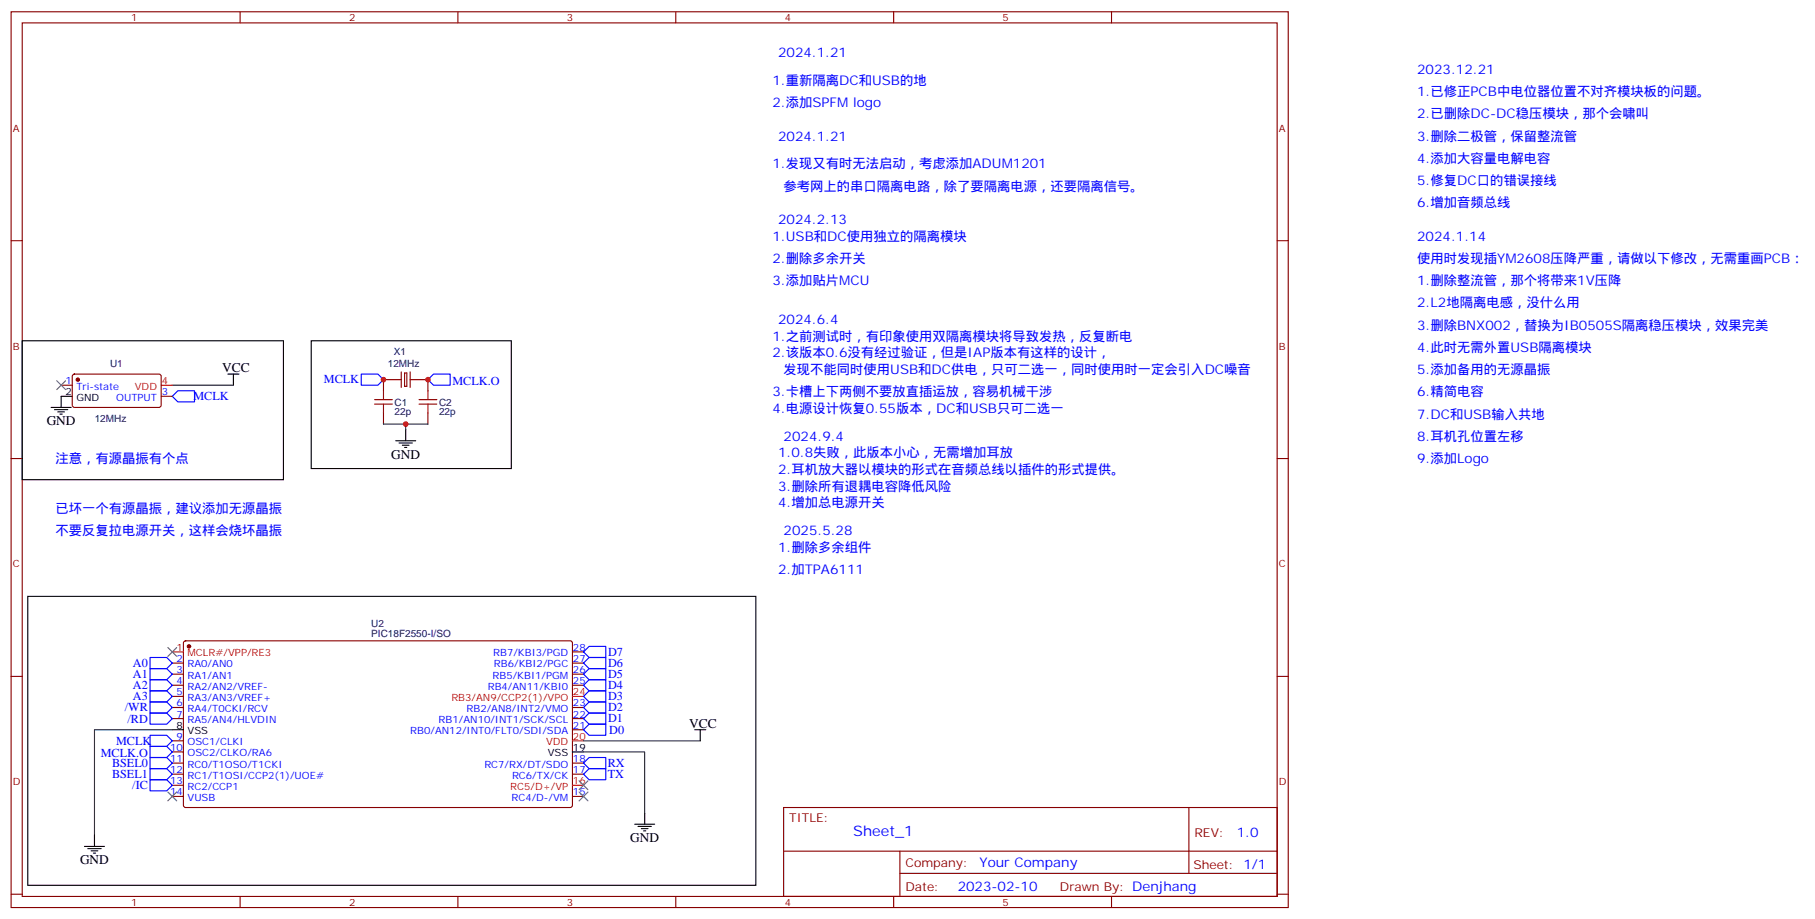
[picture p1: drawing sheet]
<svg xmlns="http://www.w3.org/2000/svg" width="576mm" height="292mm" viewBox="0 0 576 292" stroke-linecap="round" stroke-linejoin="round" font-family="sans-serif">
<defs><g id="words">
<text font-size="4.6" fill="#00f" x="270.8" y="265.4">Sheet_1</text>
<g font-size="4.2" fill="#00f">
<text x="246.9" y="18.2">2024.1.21</text>
<text x="449.8" y="23.5">2023.12.21</text>
<text x="245.2" y="27">1.重新隔离DC和USB的地</text>
<text x="245.2" y="34.1">2.添加SPFM logo</text>
<text x="449.8" y="30.6">1.已修正PCB中电位器位置不对齐模块板的问题。</text>
<text x="449.8" y="37.6">2.已删除DC-DC稳压模块，那个会啸叫</text>
<text x="246.9" y="44.7">2024.1.21</text>
<text x="449.8" y="44.7">3.删除二极管，保留整流管</text>
<text x="245.2" y="53.5">1.发现又有时无法启动，考虑添加ADUM1201</text>
<text x="449.8" y="51.7">4.添加大容量电解电容</text>
<text x="449.8" y="58.8">5.修复DC口的错误接线</text>
<text x="248.7" y="60.5">参考网上的串口隔离电路，除了要隔离电源，还要隔离信号。</text>
<text x="449.8" y="65.8">6.增加音频总线</text>
<text x="246.9" y="71.1">2024.2.13</text>
<text x="245.2" y="76.4">1.USB和DC使用独立的隔离模块</text>
<text x="449.8" y="76.4">2024.1.14</text>
<text x="245.2" y="83.5">2.删除多余开关</text>
<text x="449.8" y="83.5">使用时发现插YM2608压降严重，请做以下修改，无需重画PCB：</text>
<text x="245.2" y="90.5">3.添加贴片MCU</text>
<text x="449.8" y="90.5">1.删除整流管，那个将带来1V压降</text>
<text x="449.8" y="97.6">2.L2地隔离电感，没什么用</text>
<text x="246.9" y="102.9">2024.6.4</text>
<text x="449.8" y="104.6">3.删除BNX002，替换为IB0505S隔离稳压模块，效果完美</text>
<text x="245.2" y="108.2">1.之前测试时，有印象使用双隔离模块将导致发热，反复断电</text>
<text x="245.2" y="113.5">2.该版本0.6没有经过验证，但是IAP版本有这样的设计，</text>
<text x="449.8" y="111.7">4.此时无需外置USB隔离模块</text>
<text x="248.7" y="118.7">发现不能同时使用USB和DC供电，只可二选一，同时使用时一定会引入DC噪音</text>
<text x="449.8" y="118.7">5.添加备用的无源晶振</text>
<text x="245.2" y="125.8">3.卡槽上下两侧不要放直插运放，容易机械干涉</text>
<text x="449.8" y="125.8">6.精简电容</text>
<text x="245.2" y="131.1">4.电源设计恢复0.55版本，DC和USB只可二选一</text>
<text x="449.8" y="132.9">7.DC和USB输入共地</text>
<text x="248.7" y="139.9">2024.9.4</text>
<text x="449.8" y="139.9">8.耳机孔位置左移</text>
<text x="17.6" y="147">注意，有源晶振有个点</text>
<text x="246.9" y="145.2">1.0.8失败，此版本小心，无需增加耳放</text>
<text x="449.8" y="147">9.添加Logo</text>
<text x="246.9" y="150.5">2.耳机放大器以模块的形式在音频总线以插件的形式提供。</text>
<text x="246.9" y="155.8">3.删除所有退耦电容降低风险</text>
<text x="246.9" y="161.1">4.增加总电源开关</text>
<text x="17.6" y="162.8">已坏一个有源晶振，建议添加无源晶振</text>
<text x="17.6" y="169.9">不要反复拉电源开关，这样会烧坏晶振</text>
<text x="248.7" y="169.9">2025.5.28</text>
<text x="246.9" y="175.2">1.删除多余组件</text>
<text x="246.9" y="182.2">2.加TPA6111</text>
<text x="392.5" y="265.6">1.0</text>
<text x="310.9" y="275.2">Your Company</text>
<text x="304" y="283">2023-02-10</text>
</g>
<g font-size="4.2">
<text x="70.6" y="118">VCC</text>
<text x="14.8" y="135">GND</text>
<text x="124.2" y="145.6">GND</text>
<text x="218.7" y="230.9">VCC</text>
<text x="200" y="267.3">GND</text>
<text x="25.4" y="274.3">GND</text>
</g>
<g font-size="3.9" fill="#00f">
<text x="102.8" y="121.7">MCLK</text>
<text x="143.6" y="122.1">MCLK.O</text>
<text x="61.4" y="127.1">MCLK</text>
<text x="193" y="208.1">D7</text>
<text x="42.2" y="215.2">A1</text>
<text x="42.2" y="211.7">A0</text>
<text x="193" y="211.6">D6</text>
<text x="193" y="215.2">D5</text>
<text x="42.2" y="218.7">A2</text>
<text x="193" y="218.7">D4</text>
<text x="39.6" y="225.8">/WR</text>
<text x="42.2" y="222.2">A3</text>
<text x="193" y="222.2">D3</text>
<text x="193" y="225.7">D2</text>
<text x="40.5" y="229.4">/RD</text>
<text x="193" y="229.3">D1</text>
<text x="193.4" y="232.9">D0</text>
<text x="36.8" y="236.5">MCLK</text>
<text x="32" y="240.3">MCLK.O</text>
<text x="35.5" y="243.5">BSEL0</text>
<text x="192.9" y="243.5">RX</text>
<text x="35.5" y="247">BSEL1</text>
<text x="42" y="250.5">/IC</text>
<text x="192.9" y="247">TX</text>
</g>
<g font-size="3.9" fill="#800">
<text x="250.5" y="260.9">TITLE:</text>
<text x="379.1" y="265.6">REV:</text>
<text x="287.4" y="275.1">Company:</text>
<text x="378.7" y="275.7">Sheet: 1/1</text>
<text x="287.4" y="282.8">Date:</text>
<text x="336.4" y="282.9">Drawn By: Denjhang</text>
</g>
<g font-size="3.2" fill="#800">
<text x="41.6" y="6.7">1</text>
<text x="110.8" y="6.7">2</text>
<text x="179.9" y="6.7">3</text>
<text x="249.1" y="6.7">4</text>
<text x="318.2" y="6.7">5</text>
<text x="4.1" y="41.8">A</text>
<text x="405.9" y="41.8">A</text>
<text x="4.1" y="111">B</text>
<text x="405.9" y="111">B</text>
<text x="4.1" y="180.1">C</text>
<text x="405.9" y="180.1">C</text>
<text x="4.1" y="249.3">D</text>
<text x="405.9" y="249.3">D</text>
<text x="41.6" y="287.5">1</text>
<text x="110.8" y="287.5">2</text>
<text x="179.9" y="287.5">3</text>
<text x="249.1" y="287.5">4</text>
<text x="318.2" y="287.5">5</text>
</g>
<g font-size="3.2" fill="#000080">
<text x="125" y="112.8">X1</text>
<text x="34.9" y="116.4">U1</text>
<text x="123.1" y="116.4">12MHz</text>
<text x="125.2" y="131.9">22p</text>
<text x="125.2" y="128.7">C1</text>
<text x="139.3" y="131.9">22p</text>
<text x="139.3" y="128.7">C2</text>
<text x="30.1" y="134">12MHz</text>
<text x="117.8" y="202.3">PIC18F2550-I/SO</text>
<text x="117.8" y="199">U2</text>
</g>
<g font-size="3.2">
<text x="20.7" y="125.4">2</text>
<text x="24.2" y="127.2">GND</text>
<text x="56" y="231.3">8</text>
<text x="59.5" y="233">VSS</text>
<text x="181.9" y="238.3">19</text>
<text x="173.9" y="240.1">VSS</text>
</g>
<g font-size="3.2" fill="#00f">
<text x="20.7" y="121.9">1</text>
<text x="24.2" y="123.7">Tri-state</text>
<text x="51.3" y="125.4">3</text>
<text x="36.9" y="127.2">OUTPUT</text>
<text x="156.6" y="208.4">RB7/KBI3/PGD</text>
<text x="181.9" y="206.6">28</text>
<text x="56" y="210.1">2</text>
<text x="56" y="213.6">3</text>
<text x="59.5" y="211.9">RA0/AN0</text>
<text x="59.5" y="215.4">RA1/AN1</text>
<text x="156.3" y="215.4">RB5/KBI1/PGM</text>
<text x="156.8" y="211.9">RB6/KBI2/PGC</text>
<text x="181.9" y="213.6">26</text>
<text x="181.9" y="210.1">27</text>
<text x="56" y="217.2">4</text>
<text x="56" y="220.7">5</text>
<text x="59.5" y="218.9">RA2/AN2/VREF-</text>
<text x="154.8" y="218.9">RB4/AN11/KBI0</text>
<text x="181.9" y="217.2">25</text>
<text x="56" y="224.2">6</text>
<text x="56" y="227.8">7</text>
<text x="59.5" y="222.5">RA3/AN3/VREF+</text>
<text x="59.5" y="226">RA4/T0CKI/RCV</text>
<text x="148.1" y="226">RB2/AN8/INT2/VMO</text>
<text x="181.9" y="227.8">22</text>
<text x="181.9" y="224.2">23</text>
<text x="59.5" y="229.5">RA5/AN4/HLVDIN</text>
<text x="130.2" y="233">RB0/AN12/INT0/FLT0/SDI/SDA</text>
<text x="139.2" y="229.5">RB1/AN10/INT1/SCK/SCL</text>
<text x="181.9" y="231.3">21</text>
<text x="54" y="238.3">10</text>
<text x="56" y="234.8">9</text>
<text x="59.5" y="236.6">OSC1/CLKI</text>
<text x="54" y="241.9">11</text>
<text x="54" y="245.4">12</text>
<text x="59.5" y="240.1">OSC2/CLKO/RA6</text>
<text x="59.5" y="243.6">RC0/T1OSO/T1CKI</text>
<text x="153.7" y="243.6">RC7/RX/DT/SDO</text>
<text x="181.9" y="245.4">17</text>
<text x="181.9" y="241.9">18</text>
<text x="54" y="248.9">13</text>
<text x="59.5" y="247.2">RC1/T1OSI/CCP2(1)/UOE#</text>
<text x="59.5" y="250.7">RC2/CCP1</text>
<text x="162.5" y="247.2">RC6/TX/CK</text>
<text x="54" y="252.4">14</text>
<text x="59.5" y="254.2">VUSB</text>
<text x="162.3" y="254.2">RC4/D-/VM</text>
<text x="181.9" y="252.4">15</text>
</g>
<g font-size="3.2" fill="#f00">
<text x="42.8" y="123.7">VDD</text>
<text x="51.3" y="121.9">4</text>
<text x="56" y="206.6">1</text>
<text x="59.5" y="208.4">MCLR#/VPP/RE3</text>
<text x="181.9" y="220.7">24</text>
<text x="143.2" y="222.5">RB3/AN9/CCP2(1)/VPO</text>
<text x="173.3" y="236.6">VDD</text>
<text x="181.9" y="234.8">20</text>
<text x="161.9" y="250.7">RC5/D+/VP</text>
<text x="181.9" y="248.9">16</text>
</g>
</g></defs>
<g fill="none" stroke="#870000" stroke-width=".35">
<path d="M3.5 3.7h405.4v284.4h-405.4zM7.1 7.3h398.2v277.3h-398.2zM76.2 3.7v3.6M145.3 3.7v3.6M214.5 3.7v3.6M283.6 3.7v3.6M352.8 3.7v3.6M3.5 76.4h3.6M405.3 76.4h3.6M23.2 119l.4-.3 27.1 .1 .5 .7-.1 9.4-.7 .4h-27l-.5-.7v-9.1zM127.4 118v5M128.4 118.4h.7v4.2h-.7z"/>
<path d="M130.2 118v5M19.4 122.3h3.5M51.2 125.8h3.5M121.7 131.1v3.5M127.4 120.5h-5.7v3.5M130.2 120.5h5.6v3.5M135.8 131.1v3.5M3.5 145.6h3.6M405.3 145.6h3.6M3.5 214.7h3.6M54.7 210.5h3.5M54.7 214h3.5"/>
<path d="M54.7 217.5h3.5M58.4 203.6l.5-.2 122.3 .1 .5 .6-.1 51.8-.6 .4h-122.4l-.4-.7v-51.5zM181.7 210.5h3.5M181.7 214h3.5M181.7 217.5h3.5M181.7 206.9h3.5M405.3 214.7h3.6M54.7 221.1h3.5M54.7 224.6h3.5M54.7 228.1h3.5M54.7 235.2h3.5M54.7 238.7h3.5"/>
<path d="M181.7 224.6h3.5M181.7 228.1h3.5M181.7 231.6h3.5M54.7 242.2h3.5M54.7 245.7h3.5M54.7 249.3h3.5M54.7 252.8h3.5M181.7 242.2h3.5M181.7 245.7h3.5M181.7 252.8h3.5M248.7 256.3h156.6v28.3h-156.6zM377.3 256.4v20.8"/>
<path d="M248.7 270.2h156.5M285.6 277.2h119.6M285.6 270.2v14.1M3.5 283.8h3.6M76.2 284.6v3.5M145.3 284.6v3.5M214.5 284.6v3.5M283.6 284.6v3.5M352.8 284.6v3.5M405.3 283.8h3.6"/>
</g>
<g fill="none" stroke="#000" stroke-width=".35">
<path d="M7.1 108.2h82.9v44.1h-82.9zM72.3 118.7h3.5M74.1 118.7v3.6M98.8 108.2h63.5v40.5h-63.5zM16.2 129.3h6.4M17.3 130h4.2M18.3 130.7h2.2M19 131.4h.8M22.9 125.8h-3.5v3.5M125.6 139.9h6.3M128.8 136.4v3.5M126.6 140.6h4.3"/>
<path d="M127.7 141.3h2.1M128.4 142h.7M8.8 189.3h231.1v91.7h-231.1zM54.7 231.6h3.5M181.7 238.7h3.5M220.5 231.6h3.5M222.2 231.6v3.6M204.6 258.1v3.5M26.8 268.7h6.4M27.9 269.4h4.2M28.9 270.1h2.1M29.6 270.8h.7"/>
<path d="M30 265.1v3.6M201.4 261.6h6.4M202.5 262.3h4.2M203.6 263h2.1M204.3 263.7h.7"/>
</g>
<path d="M54.7 122.3h19.4M121.7 134.6h7.1v1.8M128.8 134.6h7M54.7 231.6h-24.7v33.5M185.2 238.7h19.4v19.4M185.2 235.2h37" fill="none" stroke="#008700" stroke-width=".35"/>
<g fill="none" stroke="#00f" stroke-width=".35">
<path d="M114.7 118.7h5.2l1.8 1.8-1.8 1.8h-5.2zM56.4 124h5.3v3.6h-5.3l-1.7-1.8zM135.8 120.5l1.8-1.8h5.3v3.6h-5.3zM47.6 219.3h5.3l1.8 1.8-1.8 1.7h-5.3zM47.6 215.8h5.3l1.8 1.7-1.8 1.8h-5.3zM47.6 212.2h5.3l1.8 1.8-1.8 1.8h-5.3zM47.6 208.7h5.3l1.8 1.8-1.8 1.7h-5.3zM185.2 214l1.8-1.8h5.3v3.6h-5.3zM187 205.2h5.3v3.5h-5.3l-1.8-1.8zM187 208.7h5.3v3.5h-5.3l-1.8-1.7zM187 215.8h5.3v3.5h-5.3l-1.8-1.8zM187 219.3h5.3v3.5h-5.3l-1.8-1.7z"/>
<path d="M47.6 236.9h5.3l1.8 1.8-1.8 1.8h-5.3zM47.6 233.4h5.3l1.8 1.8-1.8 1.7h-5.3zM47.6 226.3h5.3l1.8 1.8-1.8 1.8h-5.3zM47.6 222.8h5.3l1.8 1.8-1.8 1.7h-5.3zM187 222.8h5.3v3.5h-5.3l-1.8-1.7zM187 226.3h5.3v3.6h-5.3l-1.8-1.8zM187 229.9h5.3v3.5h-5.3l-1.8-1.8zM47.6 247.5h5.3l1.8 1.8-1.8 1.7h-5.3zM47.6 244h5.3l1.8 1.7-1.8 1.8h-5.3zM47.6 240.5h5.3l1.8 1.7-1.8 1.8h-5.3zM185.2 242.2l1.8-1.7h5.3v3.5h-5.3zM185.2 245.7l1.8-1.7h5.3v3.5h-5.3z"/>
</g>
<path d="M51.2 122.3h3.5M54.7 206.9h3.5M181.7 235.2h3.5M181.7 221.1h3.5M181.7 249.3h3.5" fill="none" stroke="#f00" stroke-width=".35"/>
<g fill="#870000" stroke="#870000" stroke-width=".35">
<circle cx="24.7" cy="120.5" r=".53"/>
<circle cx="60" cy="205.2" r=".53"/>
</g>
<path d="M18 120.9l2.8 2.8M20.8 120.9l-2.8 2.8M53.3 205.5l2.8 2.9M56.1 205.5l-2.8 2.9M53.3 251.4l2.8 2.8M56.1 251.4l-2.8 2.8M183.8 247.9l2.8 2.8M183.8 251.4l2.8 2.8M186.6 247.9l-2.8 2.8M186.6 251.4l-2.8 2.8" fill="none" stroke="#3c3" stroke-width=".35"/>
<path d="M118.9 128.3h5.6M118.9 126.9h5.6M121.7 124v2.9M121.7 128.3v2.8M133 128.3h5.6M133 126.9h5.6M135.8 124v2.9M135.8 128.3v2.8" fill="none" stroke="#a10000" stroke-width=".35"/>
<g fill="#c00">
<circle cx="128.8" cy="134.6" r=".88"/>
<circle cx="121.7" cy="120.5" r=".88"/>
<circle cx="135.8" cy="120.5" r=".88"/>
</g>
<use href="#words"/>
</svg>
